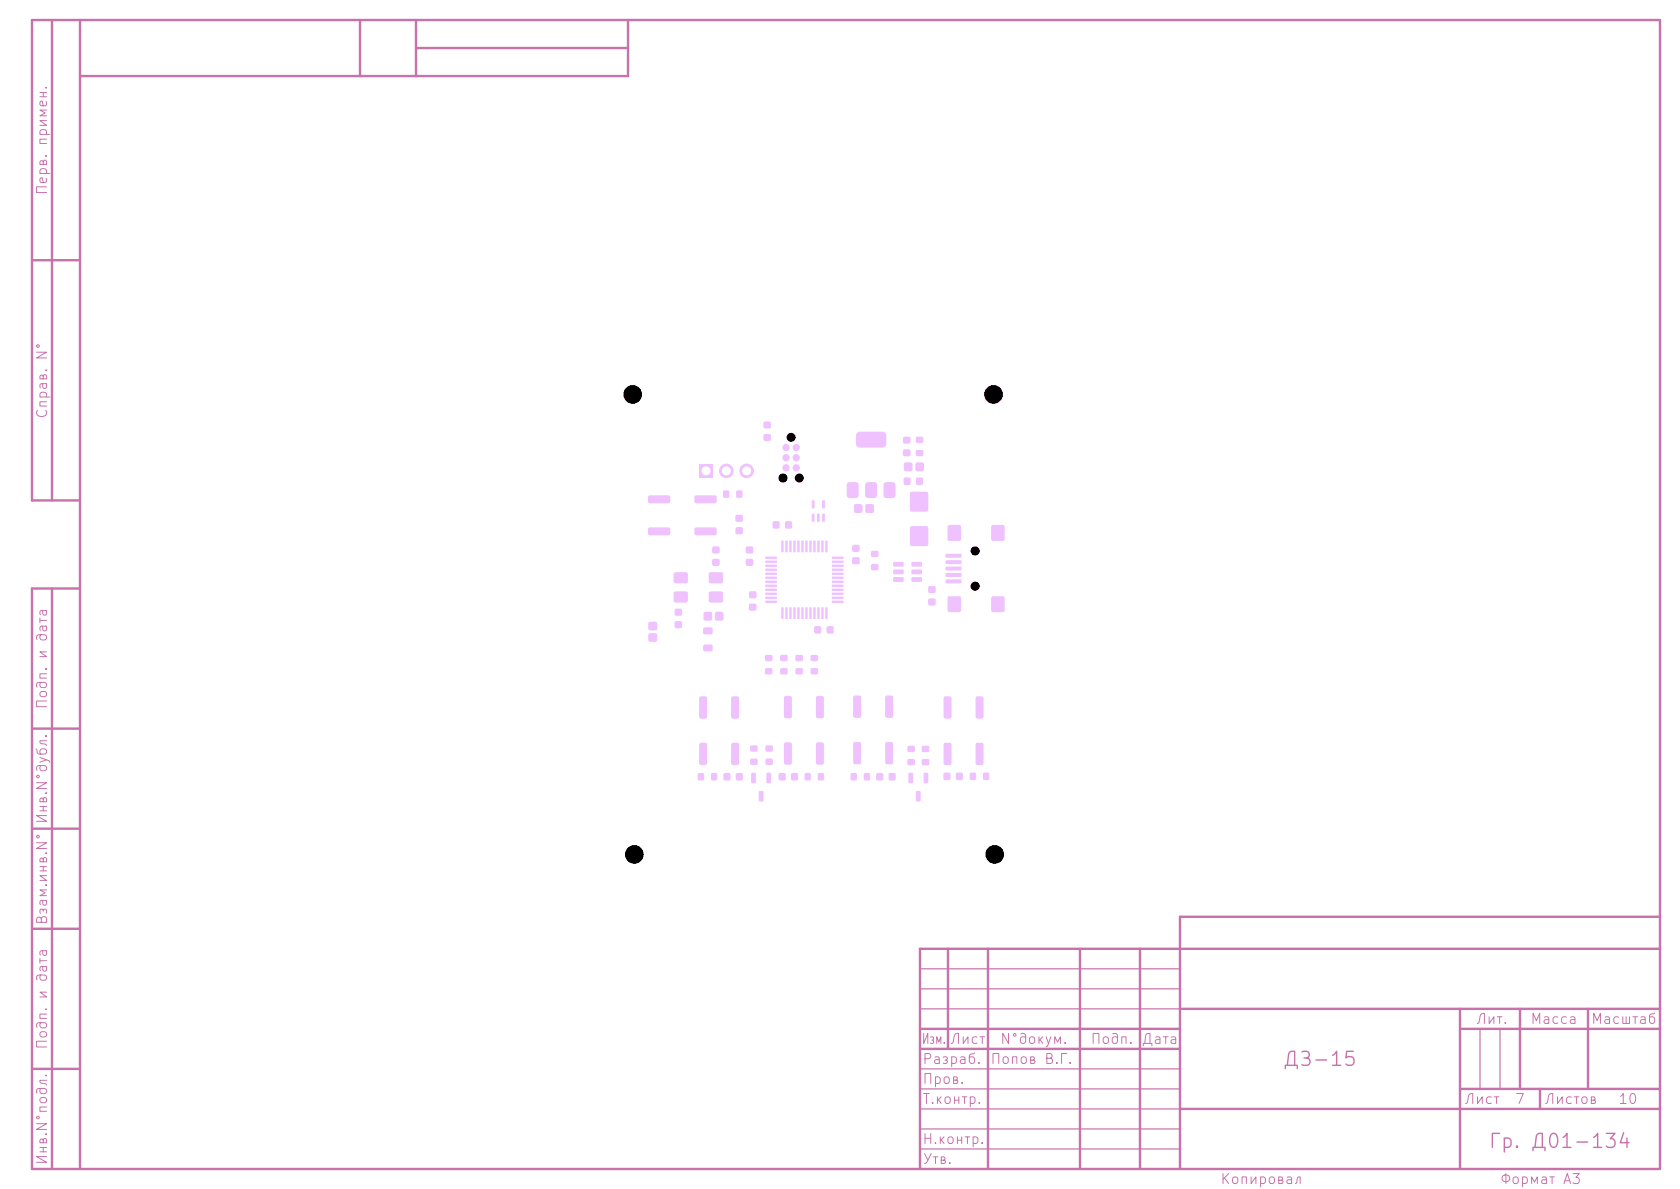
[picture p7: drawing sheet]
<svg xmlns="http://www.w3.org/2000/svg" width="420mm" height="297mm" viewBox="0 0 420 297" stroke-linecap="round" stroke-linejoin="round" font-family="sans-serif">
<defs><g id="words">
<g font-size="3.5" fill="#c872ab">
<text x="320.5" y="267.2">ДЗ-15</text>
<text x="371.9" y="287.7">Гр. Д01-134</text>
</g>
<g font-size="2.5" fill="#c872ab">
<text x="12.4" y="48.9" transform="rotate(-90 12.4 48.9)">Перв. примен.</text>
<text x="12.4" y="104.8" transform="rotate(-90 12.4 104.8)">Справ. N°</text>
<text x="12.4" y="177.4" transform="rotate(-90 12.4 177.4)">Подп. и дата</text>
<text x="12.4" y="206" transform="rotate(-90 12.4 206)">Инв.N°дубл.</text>
<text x="12.4" y="231.2" transform="rotate(-90 12.4 231.2)">Взам.инв.N°</text>
<text x="368.8" y="256.4">Лит.</text>
<text x="382.4" y="256.4">Масса</text>
<text x="397.6" y="256.4">Масштаб</text>
<text x="12.4" y="262.4" transform="rotate(-90 12.4 262.4)">Подп. и дата</text>
<text x="230.3" y="261.4">Изм.</text>
<text x="237.3" y="261.4">Лист</text>
<text x="249.8" y="261.4">N°докум.</text>
<text x="272.4" y="261.4">Подп.</text>
<text x="285.2" y="261.4">Дата</text>
<text x="230.4" y="266.4">Разраб.</text>
<text x="247.4" y="266.4">Попов В.Г.</text>
<text x="230.4" y="271.4">Пров.</text>
<text x="230.4" y="276.4">Т.контр.</text>
<text x="365.9" y="276.4">Лист</text>
<text x="378.5" y="276.4">7</text>
<text x="385.9" y="276.4">Листов</text>
<text x="404.4" y="276.4">10</text>
<text x="230.4" y="286.4">Н.контр.</text>
<text x="12.4" y="291.2" transform="rotate(-90 12.4 291.2)">Инв.N°подл.</text>
<text x="230.4" y="291.4">Утв.</text>
<text x="304.9" y="296.4">Копировал</text>
<text x="374.9" y="296.4">Формат A3</text>
</g>
</g></defs>
<g fill="none" stroke="#c872ab" stroke-width=".6">
<path d="M13 5v120M20 5h395v287h-395zM20 5h-12v120h12M90 5v14M104 5v14M104 12h53M157 5v14h-137M8 65h12M13 147v145M20 147h-12v145h12M8 182h12M8 207h12"/>
<path d="M8 232h12M237 237v25M247 237v55M270 237v55M285 237v55M415 229h-120v63M415 237h-185v55M230 257h65M295 252h120M365 257h50M365 252v40M380 252v20"/>
<path d="M397 252v20M8 267h12M230 262h65M295 277h120M365 272h50M385 272v5"/>
</g>
<path d="M230 252h65M230 247h65M230 242h65M370 257v15M375 257v15M230 277h65M230 272h65M230 267h65M230 287h65M230 282h65" fill="none" stroke="#c872ab" stroke-width=".3"/>
<g fill="#efc1ff">
<path d="M196.1 185.6l1.4-.2 .4 .3 .1 4.8-.3 .5h-1.2l-.5-.3v-4.8z"/>
<path d="M196.1 174l1.4-.2 .4 .3 .1 4.8-.3 .5h-1.2l-.5-.3v-4.8z"/>
<path d="M204.1 185.6l1.4-.2 .4 .3 .1 4.8-.3 .5h-1.2l-.5-.3v-4.8z"/>
<path d="M204.1 174l1.4-.2 .4 .3 .1 4.8-.3 .5h-1.2l-.5-.3v-4.8z"/>
<path d="M203 128.4h.6l-.1 1.9-.6-.1z"/>
<path d="M204.3 128.4h.6l-.1 1.9-.6-.1z"/>
<path d="M205.6 128.4h.6l-.1 1.9-.6-.1z"/>
<path d="M205.6 125l.6 .1-.1 1.9-.6-.1z"/>
<path d="M203 125l.6 .1-.1 1.9-.6-.1z"/>
<path d="M213.2 136.2l.3-.1 1.3 .1 .1 .3-.1 1.2-.3 .2-1.3-.2-.2-.3z"/>
<path d="M213.2 139.3l.3-.1 1.3 .1 .1 .3-.1 1.2-.3 .2-1.3-.2-.2-.3z"/>
<path d="M178.2 136.6l.3-.1 1.3 .1 .1 .3-.1 1.2-.3 .2-1.3-.2-.2-.3z"/>
<path d="M178.2 139.7l.3-.1 1.3 .1 .1 .3-.1 1.2-.3 .2-1.3-.2-.2-.3z"/>
<path d="M230.5 189.7h1.7v1.4h-1.7z"/>
<path d="M230.5 186.4h1.7v1.4h-1.7z"/>
<path d="M211.8 120.7l.6-.3 1.7 .1 .4 .2 .2 3-.3 .6-2 .1-.6-.3-.1-.4z"/>
<path d="M216.4 120.7l.6-.3 1.7 .1 .4 .2 .2 3-.3 .6-2 .1-.6-.3-.1-.4z"/>
<path d="M214.3 108.1l.7-.3 6.1 .1 .5 .7-.1 2.7-.4 .4-.5 .1-6.1-.1-.4-.4-.1-.5v-2.2z"/>
<path d="M221 120.7l.6-.3 1.7 .1 .4 .2 .2 3-.3 .6-2 .1-.6-.3-.1-.4z"/>
<path d="M180.8 122.6h1.4v1.7h-1.4z"/>
<path d="M184.1 122.6h1.4v1.7h-1.4z"/>
<path d="M236 185.7l1.4-.2 .4 .3 .1 4.8-.3 .5h-1.2l-.5-.3v-4.8z"/>
<path d="M236 174.1l1.4-.2 .4 .3 .1 4.8-.3 .5h-1.2l-.5-.3v-4.8z"/>
<path d="M244 185.7l1.4-.2 .4 .3 .1 4.8-.3 .5h-1.2l-.5-.3v-4.8z"/>
<path d="M244 174.1l1.4-.2 .4 .3 .1 4.8-.3 .5h-1.2l-.5-.3v-4.8z"/>
<path d="M176 152.9l.4-.1 1.5 .1 .1 .4-.1 1.6-.4 .2-1.5-.2-.1-.3z"/>
<path d="M178.9 152.9l.3-.1 1.6 .1 .1 .4-.1 1.6-.4 .2-1.5-.2-.2-.3z"/>
<path d="M225.9 109.2l.3-.1 1.3 .1 .1 .3-.1 1.2-.3 .1-1.3-.1-.2-.3z"/>
<path d="M225.9 112.4l.3-.2 1.3 .2 .1 .3-.1 1.1-.3 .2-1.3-.2-.2-.3z"/>
<path d="M193.3 130.3l.3-.1 1.2 .1 .1 .3-.1 1.3-.3 .2-1.2-.2-.2-.3z"/>
<path d="M196.4 130.3l.3-.1 1.2 .1 .1 .3-.1 1.3-.3 .2-1.2-.2-.2-.3z"/>
<path d="M216 193.2h1.4v1.7h-1.4z"/>
<path d="M212.7 193.2h1.4v1.7h-1.4z"/>
<path d="M177.3 143.1l.4-.2h2.6l.3 .2 .2 .3-.2 2.2-.3 .1h-2.6l-.4-.1-.1-.4z"/>
<path d="M168.5 143.1l.4-.2h2.6l.3 .2 .2 .3-.2 2.2-.3 .1h-2.6l-.4-.1-.1-.4z"/>
<path d="M168.5 147.9l.4-.2h2.6l.3 .2 .2 .3-.2 2.2-.3 .1h-2.6l-.4-.1-.1-.4z"/>
<path d="M177.3 147.9l.4-.2h2.6l.3 .2 .2 .3-.2 2.2-.3 .1h-2.6l-.4-.1-.1-.4z"/>
<path d="M226.9 189.7h1.7v1.4h-1.7z"/>
<path d="M226.9 186.4h1.7v1.4h-1.7z"/>
<path d="M162.2 158.3l.3-.1 1.7 .1 .1 .4-.1 1.5-.4 .1-1.6-.1-.2-.4z"/>
<path d="M162.2 155.5l.3-.2 1.7 .2 .1 .3-.1 1.5-.4 .2-1.6-.2-.2-.3z"/>
<path d="M239.1 193.1l.3-.1 1.2 .1 .1 .3-.1 1.3-.3 .2-1.2-.2-.2-.3z"/>
<path d="M236 193.1l.3-.1 1.2 .1 .1 .3-.1 1.3-.3 .2-1.2-.2-.2-.3z"/>
<path d="M181 193.2l.3-.1 1.2 .1 .1 .3-.1 1.3-.3 .2-1.2-.2-.2-.3z"/>
<path d="M184.1 193.2l.3-.1 1.2 .1 .1 .3-.1 1.3-.3 .2-1.2-.2-.2-.3z"/>
</g>
<circle cx="248.7" cy="213.4" r="2.2" fill="#efc1ff" stroke="#efc1ff" stroke-width=".25"/>
<g fill="#efc1ff">
<path d="M191.7 193.1l.8-.1 .3 .2v2.2l-.2 .3h-.7l-.3-.2z"/>
<path d="M187.9 193.1l.8-.1 .3 .2v2.2l-.2 .3h-.7l-.3-.2z"/>
<path d="M189.8 197.7l.8-.1 .3 .2v2.1l-.2 .3h-.7l-.3-.2z"/>
<path d="M229 112.5h1.7v1.4h-1.7z"/>
<path d="M229 109.2h1.7v1.4h-1.7z"/>
<path d="M226.1 115.6l.4-.1 1.5 .1 .1 .4-.1 1.6-.4 .2-1.5-.2-.1-.3z"/>
<path d="M229 115.6l.3-.1 1.6 .1 .1 .4-.1 1.6-.4 .2-1.5-.2-.2-.3z"/>
<path d="M168.8 155.3l.3-.2 1.3 .2 .1 .3-.1 1.2-.3 .1-1.3-.1-.2-.3z"/>
<path d="M168.8 152.2l.3-.2 1.3 .2 .1 .3-.1 1.2-.3 .1-1.3-.1-.2-.3z"/>
<path d="M195.1 167h1.7v1.4h-1.7z"/>
<path d="M195.1 163.7h1.7v1.4h-1.7z"/>
<path d="M191 105.4l.3-.1 1.3 .1 .1 .3-.1 1.2-.3 .1-1.3-.1-.2-.3z"/>
<path d="M191 108.6l.3-.2 1.3 .2 .1 .3-.1 1.1-.3 .2-1.3-.2-.2-.3z"/>
<path d="M202.7 167h1.7v1.4h-1.7z"/>
<path d="M202.7 163.7h1.7v1.4h-1.7z"/>
<path d="M191.3 167h1.7v1.4h-1.7z"/>
<path d="M191.3 163.7h1.7v1.4h-1.7z"/>
<path d="M227.9 144.2h2.4l.2 .2v.8l-.3 .1h-2.2l-.2-.3z"/>
<path d="M227.9 142.3h2.4l.2 .2v.8l-.3 .1h-2.2l-.2-.3z"/>
<path d="M227.9 140.4h2.4l.2 .2v.8l-.3 .1h-2.2l-.2-.3z"/>
<path d="M223.4 140.4h2.3l.2 .2v.8l-.3 .1h-2.1l-.2-.3z"/>
<path d="M223.4 142.3h2.3l.2 .2v.8l-.3 .1h-2.1l-.2-.3z"/>
<path d="M223.4 144.2h2.3l.2 .2v.8l-.3 .1h-2.1l-.2-.3z"/>
<path d="M242.5 193.1h1.4v1.7h-1.4z"/>
<path d="M245.8 193.1h1.4v1.7h-1.4z"/>
</g>
<circle cx="248.4" cy="98.5" r="2.2" fill="#efc1ff" stroke="#efc1ff" stroke-width=".25"/>
<g fill="#efc1ff">
<path d="M175.9 161.1l2-.1 .3 .4-.1 1.1-.4 .2h-1.7l-.2-.4z"/>
<path d="M175.9 156.9l2-.1 .3 .4-.1 1-.4 .3-1.7-.1-.2-.4z"/>
<path d="M187.4 150.9l.3-.1 1.3 .1 .1 .3-.1 1.2-.3 .2-1.3-.2-.2-.3z"/>
<path d="M187.4 147.8l.3-.1 1.3 .1 .1 .3-.1 1.2-.3 .2-1.3-.2-.2-.3z"/>
</g>
<circle cx="158.2" cy="98.5" r="2.2" fill="#efc1ff" stroke="#efc1ff" stroke-width=".25"/>
<g fill="#efc1ff">
<path d="M191.3 139.1l2.8-.1 .2 .5-.2 .1h-2.6z"/>
<path d="M191.3 140.1l2.8-.1 .2 .5-.2 .1h-2.6z"/>
<path d="M191.3 141.1l2.8-.1 .2 .5-.2 .1h-2.6z"/>
<path d="M191.3 142.1l2.8-.1 .2 .5-.2 .1h-2.6z"/>
<path d="M191.3 143.1l2.8-.1 .2 .5-.2 .1h-2.6z"/>
<path d="M191.3 144.1l2.8-.1 .2 .5-.2 .1h-2.6z"/>
<path d="M191.3 145.1l2.8-.1 .2 .5-.2 .1h-2.6z"/>
<path d="M191.3 146.1l2.8-.1 .2 .5-.2 .1h-2.6z"/>
<path d="M191.3 147.1l2.8-.1 .2 .5-.2 .1h-2.6z"/>
<path d="M191.3 148.1l2.8-.1 .2 .5-.2 .1h-2.6z"/>
<path d="M191.3 149.1l2.8-.1 .2 .5-.2 .1h-2.6z"/>
<path d="M191.3 150.1l2.8-.1 .2 .5-.2 .1h-2.6z"/>
<path d="M195.3 151.7l.6 .1v2.7l-.1 .1-.5-.1z"/>
<path d="M196.3 151.7l.6 .1v2.7l-.1 .1-.5-.1z"/>
<path d="M197.3 151.7l.6 .1v2.7l-.1 .1-.5-.1z"/>
<path d="M198.3 151.7l.6 .1v2.7l-.1 .1-.5-.1z"/>
<path d="M199.3 151.7l.6 .1v2.7l-.1 .1-.5-.1z"/>
<path d="M200.3 151.7l.6 .1v2.7l-.1 .1-.5-.1z"/>
<path d="M201.3 151.7l.6 .1v2.7l-.1 .1-.5-.1z"/>
<path d="M202.3 151.7l.6 .1v2.7l-.1 .1-.5-.1z"/>
<path d="M203.3 151.7l.6 .1v2.7l-.1 .1-.5-.1z"/>
<path d="M204.3 151.7l.6 .1v2.7l-.1 .1-.5-.1z"/>
<path d="M205.3 151.7l.6 .1v2.7l-.1 .1-.5-.1z"/>
<path d="M206.3 151.7l.6 .1v2.7l-.1 .1-.5-.1z"/>
<path d="M208 150.1l2.8-.1 .1 .5-.1 .1h-2.7z"/>
<path d="M208 149.1l2.8-.1 .1 .5-.1 .1h-2.7z"/>
<path d="M208 148.1l2.8-.1 .1 .5-.1 .1h-2.7z"/>
<path d="M208 147.1l2.8-.1 .1 .5-.1 .1h-2.7z"/>
<path d="M208 146.1l2.8-.1 .1 .5-.1 .1h-2.7z"/>
<path d="M208 145.1l2.8-.1 .1 .5-.1 .1h-2.7z"/>
<path d="M208 144.1l2.8-.1 .1 .5-.1 .1h-2.7z"/>
<path d="M208 143.1l2.8-.1 .1 .5-.1 .1h-2.7z"/>
<path d="M208 142.1l2.8-.1 .1 .5-.1 .1h-2.7z"/>
<path d="M208 141.1l2.8-.1 .1 .5-.1 .1h-2.7z"/>
<path d="M208 140.1l2.8-.1 .1 .5-.1 .1h-2.7z"/>
<path d="M208 139.1l2.8-.1 .1 .5-.1 .1h-2.7z"/>
<path d="M206.3 135.1l.6 .1v2.6l-.1 .2-.5-.2z"/>
<path d="M205.3 135.1l.6 .1v2.6l-.1 .2-.5-.2z"/>
<path d="M204.3 135.1l.6 .1v2.6l-.1 .2-.5-.2z"/>
<path d="M203.3 135.1l.6 .1v2.6l-.1 .2-.5-.2z"/>
<path d="M202.3 135.1l.6 .1v2.6l-.1 .2-.5-.2z"/>
<path d="M201.3 135.1l.6 .1v2.6l-.1 .2-.5-.2z"/>
<path d="M200.3 135.1l.6 .1v2.6l-.1 .2-.5-.2z"/>
<path d="M199.3 135.1l.6 .1v2.6l-.1 .2-.5-.2z"/>
<path d="M198.3 135.1l.6 .1v2.6l-.1 .2-.5-.2z"/>
<path d="M197.3 135.1l.6 .1v2.6l-.1 .2-.5-.2z"/>
<path d="M196.3 135.1l.6 .1v2.6l-.1 .2-.5-.2z"/>
<path d="M195.3 135.1l.6 .1v2.6l-.1 .2-.5-.2z"/>
<path d="M221.4 173.9l1.4-.2 .4 .3 .1 4.8-.3 .5h-1.2l-.5-.3v-4.8z"/>
<path d="M221.4 185.5l1.4-.2 .4 .3 .1 4.8-.3 .5h-1.2l-.5-.3v-4.8z"/>
<path d="M213.4 173.9l1.4-.2 .4 .3 .1 4.8-.3 .5h-1.2l-.5-.3v-4.8z"/>
<path d="M213.4 185.5l1.4-.2 .4 .3 .1 4.8-.3 .5h-1.2l-.5-.3v-4.8z"/>
<path d="M216.5 126l.3-.1 1.6 .1 .1 .4-.1 1.6-.4 .2-1.5-.2-.2-.3z"/>
<path d="M213.6 126l.4-.1 1.5 .1 .1 .4-.1 1.6-.4 .2-1.5-.2-.1-.3z"/>
<path d="M217.8 137.7h1.7v1.4h-1.7z"/>
<path d="M217.8 141h1.7v1.4h-1.7z"/>
<path d="M206.8 156.5l.3-.1 1.2 .1 .1 .3-.1 1.3-.3 .2-1.2-.2-.2-.3z"/>
<path d="M203.7 156.5l.3-.1 1.2 .1 .1 .3-.1 1.3-.3 .2-1.2-.2-.2-.3z"/>
<path d="M198.9 167h1.7v1.4h-1.7z"/>
<path d="M198.9 163.7h1.7v1.4h-1.7z"/>
<path d="M186.6 139.7l.3-.1 1.3 .1 .1 .3-.1 1.2-.3 .2-1.3-.2-.2-.3z"/>
<path d="M186.6 136.6l.3-.1 1.3 .1 .1 .3-.1 1.2-.3 .2-1.3-.2-.2-.3z"/>
<path d="M191.4 189.6h1.7v1.4h-1.7z"/>
<path d="M191.4 186.3h1.7v1.4h-1.7z"/>
<path d="M173.7 131.9l.4-.2 4.8 .1 .3 .4-.1 1.2-.4 .3h-4.8l-.3-.5z"/>
<path d="M162.1 131.9l.4-.2 4.8 .1 .3 .4-.1 1.2-.4 .3h-4.8l-.3-.5z"/>
<path d="M173.7 123.9l.4-.2 4.8 .1 .3 .4-.1 1.2-.4 .3h-4.8l-.3-.5z"/>
<path d="M162.1 123.9l.4-.2 4.8 .1 .3 .4-.1 1.2-.4 .3h-4.8l-.3-.5z"/>
<path d="M231 193.1l.8-.1 .3 .2v2.2l-.2 .3h-.7l-.3-.2z"/>
<path d="M227.2 193.1l.8-.1 .3 .2v2.2l-.2 .3h-.7l-.3-.2z"/>
<path d="M229.1 197.7l.8-.1 .3 .2v2.1l-.2 .3h-.7l-.3-.2z"/>
<path d="M232.2 149.6l.3-.1 1.3 .1 .1 .3-.1 1.2-.3 .2-1.3-.2-.2-.3z"/>
<path d="M232.2 146.5l.3-.1 1.3 .1 .1 .3-.1 1.2-.3 .2-1.3-.2-.2-.3z"/>
<path d="M201.2 193.2h1.4v1.7h-1.4z"/>
<path d="M204.5 193.2h1.4v1.7h-1.4z"/>
<path d="M177.8 193.2h1.4v1.7h-1.4z"/>
<path d="M174.5 193.2h1.4v1.7h-1.4z"/>
<path d="M197.9 193.2l.3-.1 1.2 .1 .1 .3-.1 1.3-.3 .2-1.2-.2-.2-.3z"/>
<path d="M194.8 193.2l.3-.1 1.2 .1 .1 .3-.1 1.3-.3 .2-1.2-.2-.2-.3z"/>
<path d="M182.9 174.1l1.4-.2 .4 .3 .1 4.8-.3 .5h-1.2l-.5-.3v-4.8z"/>
<path d="M182.9 185.7l1.4-.2 .4 .3 .1 4.8-.3 .5h-1.2l-.5-.3v-4.8z"/>
<path d="M174.9 174.1l1.4-.2 .4 .3 .1 4.8-.3 .5h-1.2l-.5-.3v-4.8z"/>
<path d="M174.9 185.7l1.4-.2 .4 .3 .1 4.8-.3 .5h-1.2l-.5-.3v-4.8z"/>
</g>
<g fill="#efc1ff" stroke="#efc1ff" stroke-width=".25">
<circle cx="243.8" cy="146.4" r="1"/>
<circle cx="243.8" cy="137.6" r="1"/>
</g>
<g fill="#efc1ff">
<path d="M236.5 144.8l3.6-.1 .3 .2v.6l-.3 .2h-3.5l-.2-.2z"/>
<path d="M236.5 143.2l3.6-.1 .3 .2v.6l-.3 .2h-3.5l-.2-.2z"/>
<path d="M236.5 141.6l3.6-.1 .3 .2v.6l-.3 .2h-3.5l-.2-.2z"/>
<path d="M236.5 140l3.6-.1 .3 .2v.6l-.3 .2h-3.5l-.2-.2z"/>
<path d="M236.5 138.4l3.6-.1 .3 .2v.6l-.3 .2h-3.5l-.2-.2z"/>
<path d="M237 149.1l.4-.2h2.4l.3 .2 .2 .3v3l-.2 .4-.3 .1h-2.4l-.4-.1-.1-.4v-3z"/>
<path d="M247.9 149.1l.4-.2h2.4l.3 .2 .2 .3v3l-.2 .4-.3 .1h-2.4l-.4-.1-.1-.4v-3z"/>
<path d="M237 131.3l.4-.2h2.4l.3 .2 .2 .3v3l-.2 .4-.3 .1h-2.4l-.4-.1-.1-.4v-3z"/>
<path d="M247.9 131.3l.4-.2h2.4l.3 .2 .2 .3v3l-.2 .4-.3 .1h-2.4l-.4-.1-.1-.4v-3z"/>
<path d="M184 131.8l.3-.1 1.3 .1 .1 .3-.1 1.2-.3 .2-1.3-.2-.2-.3z"/>
<path d="M184 128.7l.3-.1 1.3 .1 .1 .3-.1 1.2-.3 .2-1.3-.2-.2-.3z"/>
</g>
<g fill="#efc1ff" stroke="#efc1ff" stroke-width=".25">
<circle cx="197.8" cy="109.2" r=".99"/>
<circle cx="199.8" cy="119.4" r=".99"/>
<circle cx="195.7" cy="119.4" r=".99"/>
<circle cx="196.5" cy="111.8" r=".79"/>
<circle cx="199" cy="111.8" r=".79"/>
<circle cx="196.5" cy="114.3" r=".79"/>
<circle cx="199" cy="114.3" r=".79"/>
<circle cx="196.5" cy="116.9" r=".79"/>
<circle cx="199" cy="116.9" r=".79"/>
<circle cx="158.6" cy="213.4" r="2.2"/>
</g>
<g fill="#efc1ff">
<path d="M226 119.4l.3-.1 1.2 .1 .2 .3-.2 1.3-.3 .2-1.2-.2-.1-.3z"/>
<path d="M229.1 119.4l.3-.1 1.2 .1 .2 .3-.2 1.3-.3 .2-1.2-.2-.1-.3z"/>
<path d="M219.2 193.2l.3-.1 1.2 .1 .1 .3-.1 1.3-.3 .2-1.2-.2-.2-.3z"/>
<path d="M222.3 193.2l.3-.1 1.2 .1 .1 .3-.1 1.3-.3 .2-1.2-.2-.2-.3z"/>
<path d="M174.8 115.9h3.4v3.4h-3.4z"/>
</g>
<g fill="#efc1ff" stroke="#efc1ff" stroke-width=".25">
<circle cx="181.6" cy="117.6" r="1.7"/>
<circle cx="186.7" cy="117.6" r="1.7"/>
</g>
<g fill="#efc1ff">
<path d="M227.6 131.6l.4-.2h3.6l.3 .2 .2 .3v4l-.2 .4-.3 .1h-3.6l-.4-.1-.1-.4v-4z"/>
<path d="M227.6 123l.4-.2h3.6l.3 .2 .2 .3v4l-.2 .4-.3 .1h-3.6l-.4-.1-.1-.4v-4z"/>
<path d="M187.6 189.6h1.7v1.4h-1.7z"/>
<path d="M187.6 186.3h1.7v1.4h-1.7z"/>
</g>
<g fill="#000" stroke="#000" stroke-width=".25">
<circle cx="158.2" cy="98.5" r="2.2"/>
<circle cx="248.4" cy="98.5" r="2.2"/>
<circle cx="195.7" cy="119.4" r=".99"/>
<circle cx="197.8" cy="109.2" r=".99"/>
<circle cx="199.8" cy="119.4" r=".99"/>
<circle cx="243.8" cy="137.6" r="1"/>
<circle cx="243.8" cy="146.4" r="1"/>
<circle cx="158.6" cy="213.4" r="2.2"/>
<circle cx="248.7" cy="213.4" r="2.2"/>
</g>
<g fill="#fff" stroke="#fff" stroke-width=".25">
<circle cx="176.5" cy="117.6" r="1"/>
<circle cx="181.6" cy="117.6" r="1"/>
<circle cx="186.7" cy="117.6" r="1"/>
</g>
<use href="#words"/>
</svg>
